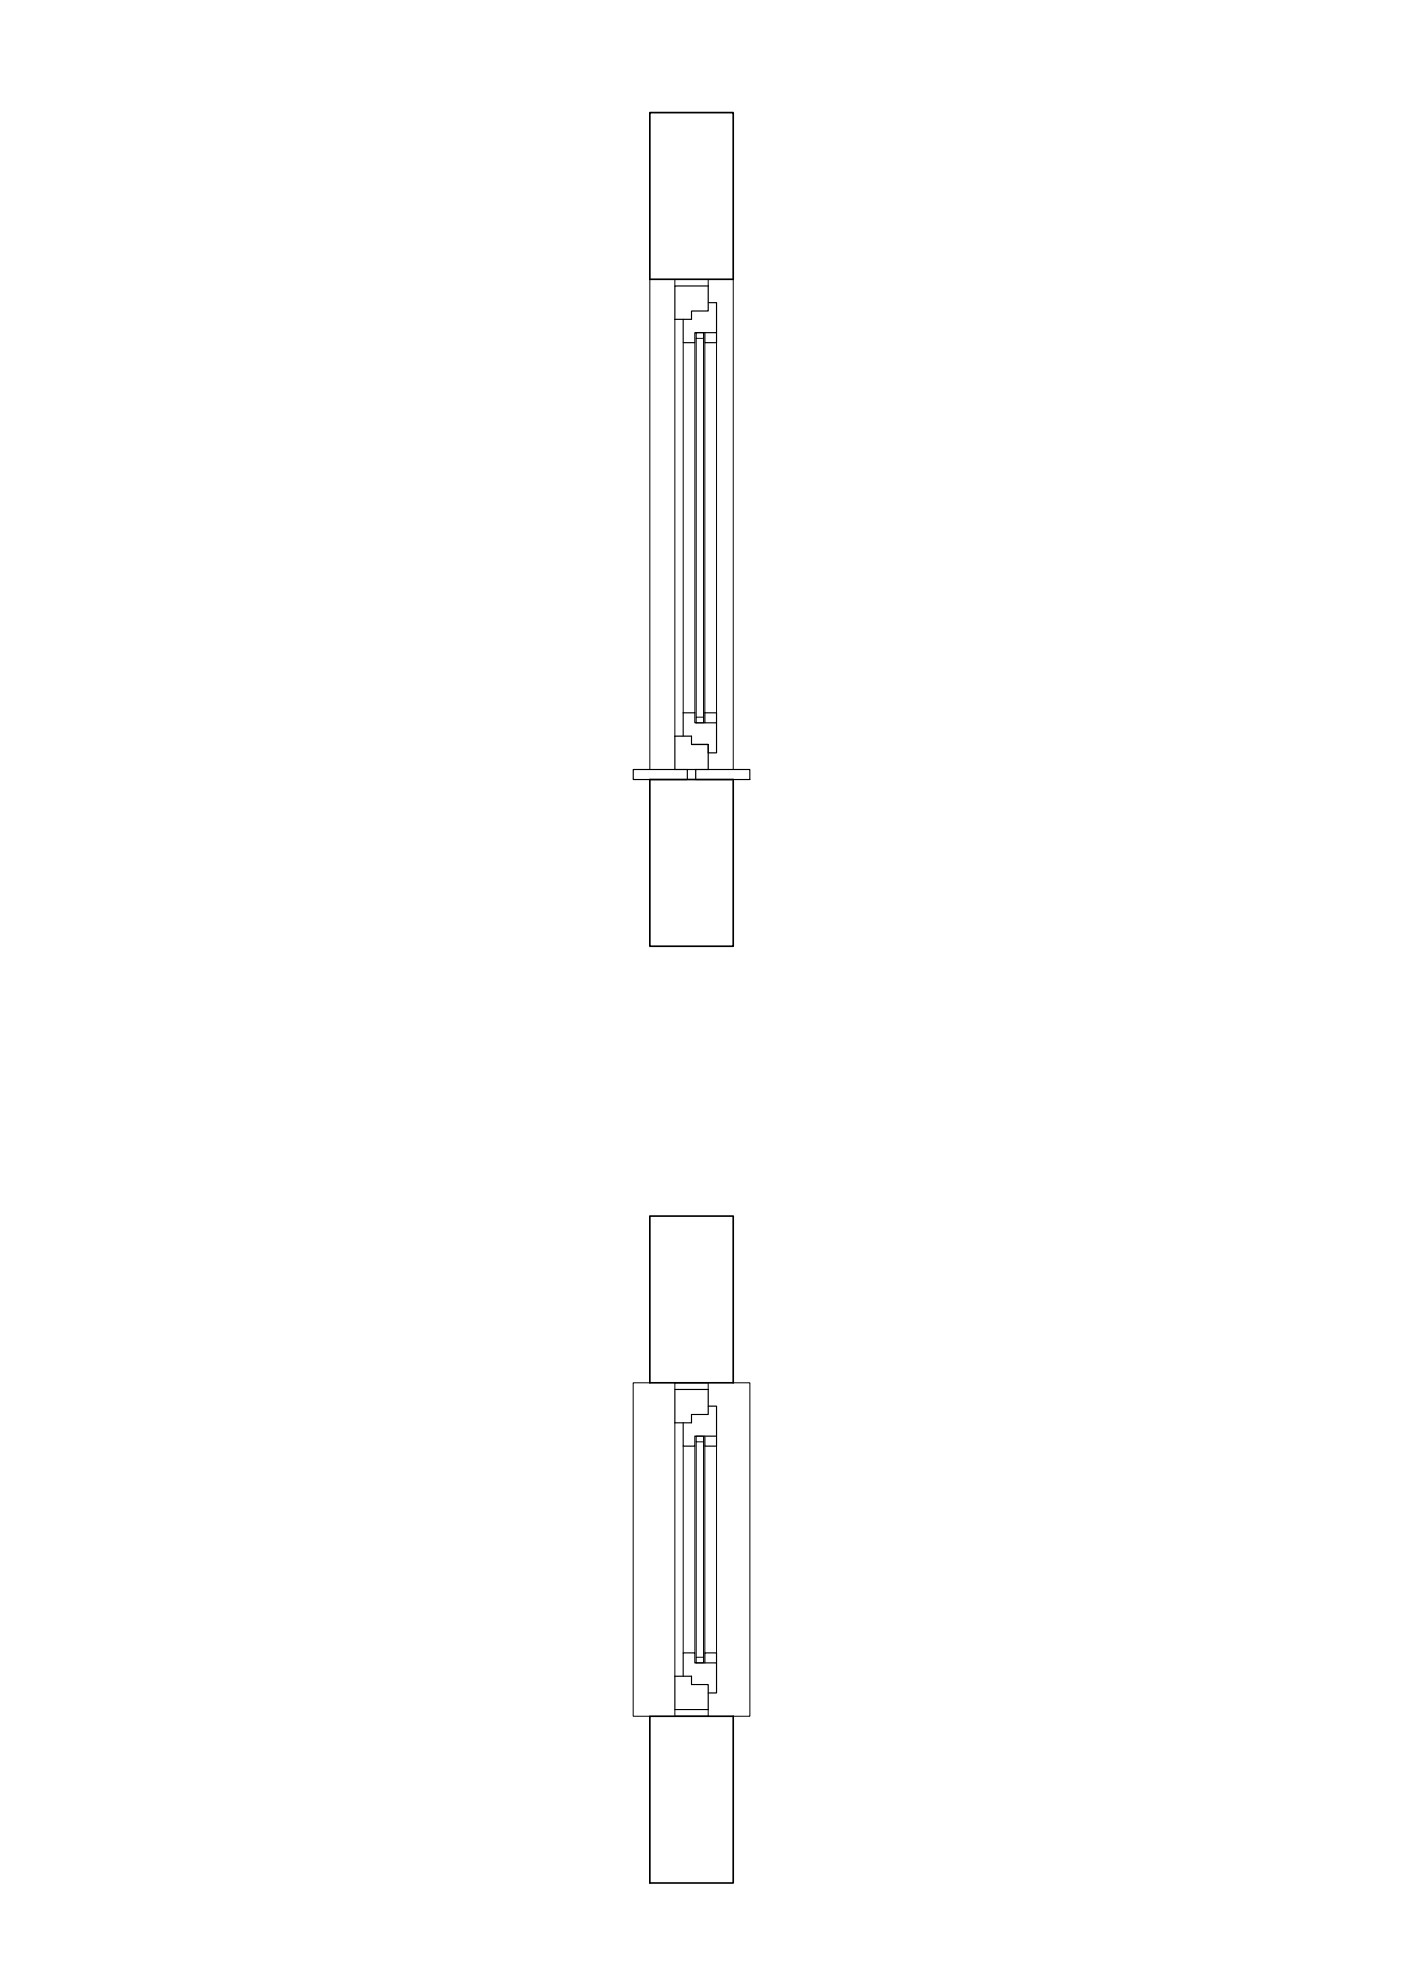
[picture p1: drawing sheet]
<svg xmlns="http://www.w3.org/2000/svg" width="420mm" height="594mm" viewBox="0 0 420 594" stroke-linecap="round" stroke-linejoin="round" font-family="sans-serif">
<!-- layer: SEZ. 0.5 -->
<path d="M194.9 33.8h25v50h-25zM194.9 233.8h25v50h-25zM194.9 364.7h25v50h-25zM194.9 514.7h25v50h-25z" fill="none" stroke="#000" stroke-width=".5"/>
<!-- layer: PROIET 0.13 -->
<path d="M194.9 83.8v147M202.4 95.8v125M219.9 83.8v147M204.9 102.8v111M214.9 102.8v111M194.9 414.7h-5v100h5M219.9 414.7h5v100h-5M202.4 426.7v76M204.9 433.7v62M214.9 433.7v62" fill="none" stroke="#000" stroke-width=".3"/>
<!-- layer: SEZ 0.35 -->
<g fill="none" stroke="#000" stroke-width=".35">
<path d="M202.4 85.8h10v7.5h-5v2.5h-5zM211.4 99.8v3h3.5v-3M212.4 90.8h2.5v9h-6.5v3h-3.5v-7M211.4 216.8v-3h3.5v3M189.9 230.8h16.2v3h-16.2zM202.4 220.8h5v2.5h5v7.5h-10zM204.9 220.8v-7h3.5v3h6.5v9h-2.5v-2.5h-5M208.6 230.8h16.3v3h-16.3zM202.4 416.7h10v7.5h-5v2.5h-5zM211.4 430.7v3h3.5v-3M212.4 421.7h2.5v9h-6.5v3h-3.5v-7M211.4 498.7v-3h3.5v3"/>
<path d="M202.4 502.7h5v2.5h5v7.5h-10zM204.9 502.7v-7h3.5v3h6.5v9h-2.5"/>
</g>
<!-- layer: SEZ 0.25 -->
<g fill="none" stroke="#000" stroke-width=".3">
<path d="M202.4 83.8v2M208.8 99.8h2.2v1.7h-2.2zM212.4 83.8v2M208.4 102.8v111M208.8 101.5v113.6M211 101.5v113.6M211.4 102.8v111M208.8 215.1h2.2v1.7h-2.2zM202.4 416.7v-2h10v2M208.4 433.7v62M208.8 430.7h2.2v1.7h-2.2zM208.8 432.4v64.6"/>
<path d="M211 432.4v64.6M211.4 433.7v62M208.8 497h2.2v1.7h-2.2zM202.4 512.7v2h10v-2"/>
</g>
</svg>
